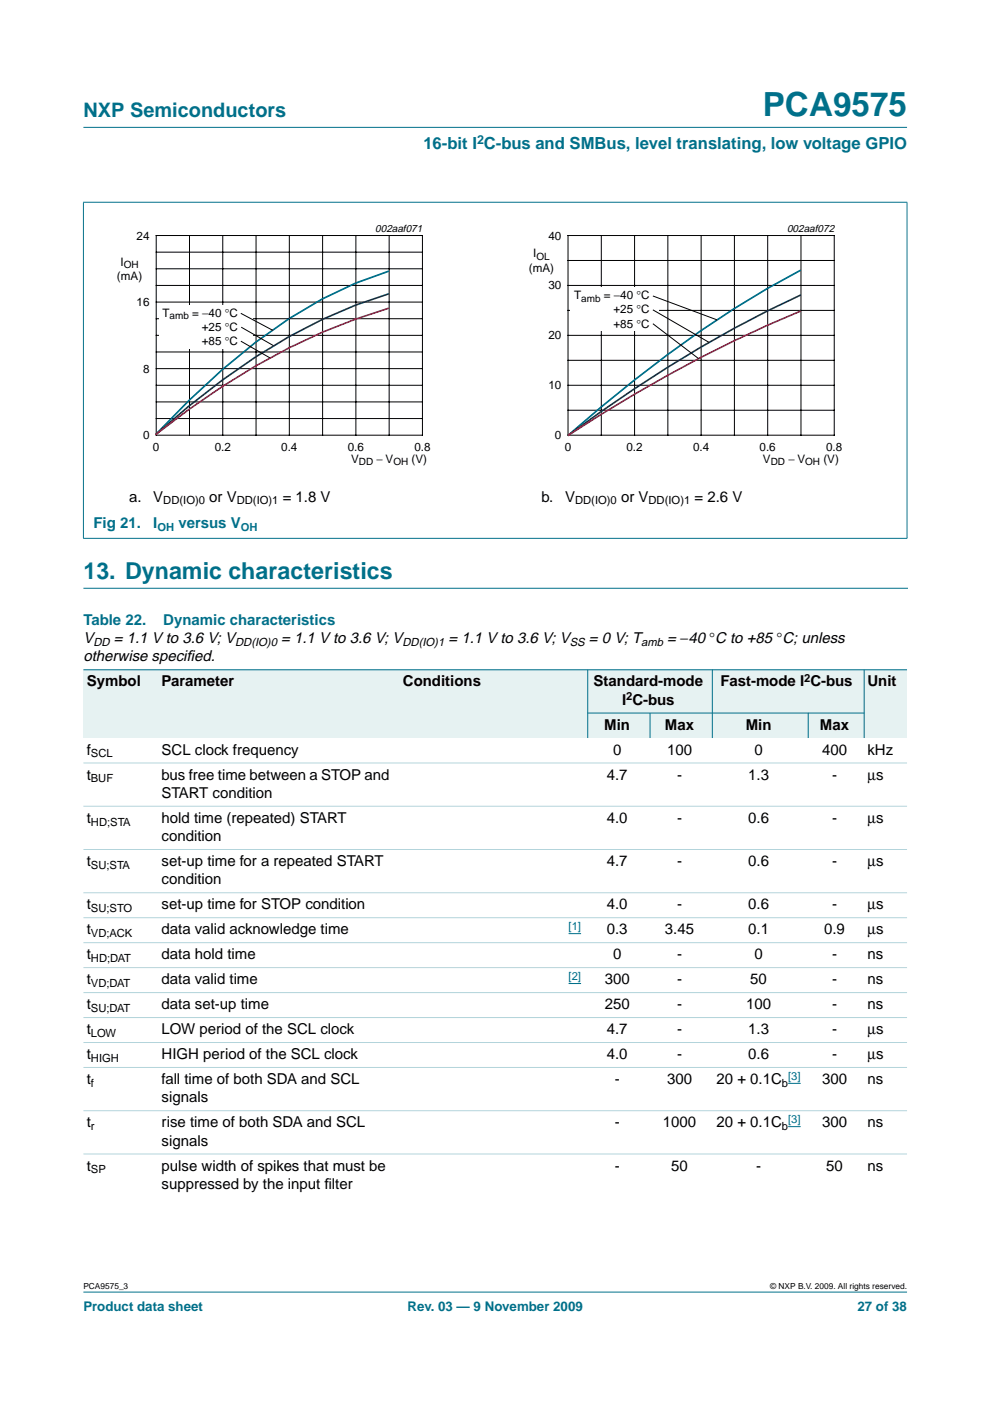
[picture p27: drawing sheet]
<svg xmlns="http://www.w3.org/2000/svg" width="210mm" height="297mm" viewBox="0 0 210 297" stroke-linecap="round" stroke-linejoin="round" font-family="sans-serif">
<defs><g id="words">
<text font-size="7.1" fill="#00708a" x="161.7" y="24.7">PCA9575</text>
<text font-size="4.9" fill="#00708a" x="17.7" y="122.7">13. Dynamic characteristics</text>
<text font-size="4.2" fill="#00708a" x="17.7" y="24.9">NXP Semiconductors</text>
<text font-size="3.5" fill="#00708a" x="89.8" y="31.6">16-bit I C-bus and SMBus, level translating, low voltage GPIO</text>
<g font-size="3.2">
<text x="27.4" y="106.4">a.</text>
<text x="32.5" y="106.4">V</text>
<text x="44.4" y="106.4">or V</text>
<text x="59.9" y="106.4">= 1.8 V</text>
<text x="114.8" y="106.4">b.</text>
<text x="119.8" y="106.4">V</text>
<text x="131.7" y="106.4">or V</text>
<text x="147.2" y="106.4">= 2.6 V</text>
<text x="17.7" y="136.4">V</text>
<text x="24.1" y="136.4">= 1.1 V to 3.6 V; V</text>
<text x="59.6" y="136.4">= 1.1 V to 3.6 V; V</text>
<text x="95.1" y="136.4">= 1.1 V to 3.6 V; V</text>
<text x="124.9" y="136.4">= 0 V; T</text>
<text x="141.5" y="136.4">= −40 °C to +85 °C; unless</text>
<text x="17.7" y="140.2">otherwise specif</text>
<text x="39.6" y="140.2">ied.</text>
<text x="18.4" y="145.5">Symbol</text>
<text x="34.3" y="145.5">Parameter</text>
<text x="85.4" y="145.5">Conditions</text>
<text x="125.9" y="145.5">Standard-mode</text>
<text x="131.9" y="149.4">I C-bus</text>
<text x="152.8" y="145.5">Fast-mode I C-bus</text>
<text x="183.9" y="145.5">Unit</text>
<text x="128.1" y="154.7">Min</text>
<text x="141" y="154.7">Max</text>
<text x="158.1" y="154.7">Min</text>
<text x="173.9" y="154.7">Max</text>
<text x="18.4" y="160">f</text>
<text x="34.3" y="160">SCL clock frequency</text>
<text x="130" y="160">0</text>
<text x="141.4" y="160">100</text>
<text x="160" y="160">0</text>
<text x="174.3" y="160">400</text>
<text x="183.9" y="160">kHz</text>
<text x="18.4" y="165.3">t</text>
<text x="34.3" y="165.3">bus free time between a STOP and</text>
<text x="128.7" y="165.3">4.7</text>
<text x="143.5" y="165.3">-</text>
<text x="158.6" y="165.3">1.3</text>
<text x="176.4" y="165.3">-</text>
<text x="183.9" y="165.3">µs</text>
<text x="34.3" y="169.2">START condition</text>
<text x="18.4" y="174.5">t</text>
<text x="34.3" y="174.5">hold time (repeated) START</text>
<text x="34.3" y="178.3">condition</text>
<text x="128.7" y="174.5">4.0</text>
<text x="143.5" y="174.5">-</text>
<text x="158.6" y="174.5">0.6</text>
<text x="176.4" y="174.5">-</text>
<text x="183.9" y="174.5">µs</text>
<text x="18.4" y="183.6">t</text>
<text x="34.3" y="183.6">set-up time for a repeated START</text>
<text x="128.7" y="183.6">4.7</text>
<text x="143.5" y="183.6">-</text>
<text x="158.6" y="183.6">0.6</text>
<text x="176.4" y="183.6">-</text>
<text x="183.9" y="183.6">µs</text>
<text x="34.3" y="187.5">condition</text>
<text x="18.4" y="192.8">t</text>
<text x="34.3" y="192.8">set-up time for STOP condition</text>
<text x="128.7" y="192.8">4.0</text>
<text x="143.5" y="192.8">-</text>
<text x="158.6" y="192.8">0.6</text>
<text x="176.4" y="192.8">-</text>
<text x="183.9" y="192.8">µs</text>
<text x="18.4" y="203.4">t</text>
<text x="18.4" y="198.1">t</text>
<text x="34.3" y="198.1">data valid acknowledge time</text>
<text x="34.3" y="203.4">data hold time</text>
<text x="128.7" y="198.1">0.3</text>
<text x="130" y="203.4">0</text>
<text x="141" y="198.1">3.45</text>
<text x="143.5" y="203.4">-</text>
<text x="158.6" y="198.1">0.1</text>
<text x="160" y="203.4">0</text>
<text x="174.7" y="198.1">0.9</text>
<text x="176.4" y="203.4">-</text>
<text x="183.9" y="198.1">µs</text>
<text x="183.9" y="203.4">ns</text>
<text x="18.4" y="208.7">t</text>
<text x="34.3" y="208.7">data valid time</text>
<text x="128.2" y="208.7">300</text>
<text x="143.5" y="208.7">-</text>
<text x="159.1" y="208.7">50</text>
<text x="176.4" y="208.7">-</text>
<text x="183.9" y="208.7">ns</text>
<text x="18.4" y="214">t</text>
<text x="34.3" y="214">data set-up time</text>
<text x="128.2" y="214">250</text>
<text x="143.5" y="214">-</text>
<text x="158.2" y="214">100</text>
<text x="176.4" y="214">-</text>
<text x="183.9" y="214">ns</text>
<text x="18.4" y="219.3">t</text>
<text x="34.3" y="219.3">LOW period of the SCL clock</text>
<text x="128.7" y="219.3">4.7</text>
<text x="143.5" y="219.3">-</text>
<text x="158.6" y="219.3">1.3</text>
<text x="176.4" y="219.3">-</text>
<text x="183.9" y="219.3">µs</text>
<text x="18.4" y="224.6">t</text>
<text x="34.3" y="224.6">HIGH period of the SCL clock</text>
<text x="128.7" y="224.6">4.0</text>
<text x="143.5" y="224.6">-</text>
<text x="158.6" y="224.6">0.6</text>
<text x="176.4" y="224.6">-</text>
<text x="183.9" y="224.6">µs</text>
<text x="18.4" y="229.9">t</text>
<text x="34.3" y="229.9">fall time of both SDA and SCL</text>
<text x="34.3" y="233.7">signals</text>
<text x="130.3" y="229.9">-</text>
<text x="141.4" y="229.9">300</text>
<text x="151.9" y="229.9">20 + 0.1C</text>
<text x="174.3" y="229.9">300</text>
<text x="183.9" y="229.9">ns</text>
<text x="18.4" y="239">t</text>
<text x="34.3" y="239">rise time of both SDA and SCL</text>
<text x="130.3" y="239">-</text>
<text x="140.5" y="239">1000</text>
<text x="151.9" y="239">20 + 0.1C</text>
<text x="174.3" y="239">300</text>
<text x="183.9" y="239">ns</text>
<text x="34.3" y="242.9">signals</text>
<text x="18.4" y="248.2">t</text>
<text x="34.3" y="248.2">pulse width of spikes that must be</text>
<text x="130.3" y="248.2">-</text>
<text x="142.3" y="248.2">50</text>
<text x="160.3" y="248.2">-</text>
<text x="175.2" y="248.2">50</text>
<text x="183.9" y="248.2">ns</text>
<text x="34.3" y="252.1">suppressed by the input f</text>
<text x="68.8" y="252.1">ilter</text>
</g>
<g font-size="3.2" fill="#00708a">
<text x="19.8" y="112">Fig 21.</text>
<text x="32.5" y="112">I</text>
<text x="37.8" y="112">versus V</text>
<text x="17.7" y="132.5">Table 22.</text>
<text x="34.6" y="132.5">Dynamic characteristics</text>
</g>
<g font-size="2.8" fill="#00708a">
<text x="17.7" y="278">Product data sheet</text>
<text x="86.4" y="278">Rev. 03 — 9 November 2009</text>
<text x="181.8" y="278">27 of 38</text>
</g>
<text font-size="2.6" fill="#00708a" x="101.1" y="30.5">2</text>
<g font-size="2.5">
<text x="29" y="50.8">24</text>
<text x="116.3" y="50.8">40</text>
<text x="24.8" y="59.3">(mA)</text>
<text x="25.5" y="56.3">I</text>
<text x="112.1" y="57.6">(mA)</text>
<text x="113" y="54.6">I</text>
<text x="29" y="64.9">16</text>
<text x="116.3" y="61.4">30</text>
<text x="121.7" y="63.5">T</text>
<text x="128" y="63.5">= −40</text>
<text x="135" y="63.5">°C</text>
<text x="34.4" y="67.1">T</text>
<text x="40.8" y="67.1">= −40</text>
<text x="42.8" y="70.1">+25</text>
<text x="47.7" y="70.1">°C</text>
<text x="47.7" y="67.1">°C</text>
<text x="116.3" y="71.9">20</text>
<text x="130.1" y="66.5">+25</text>
<text x="130.1" y="69.5">+85</text>
<text x="135" y="66.5">°C</text>
<text x="135" y="69.5">°C</text>
<text x="42.8" y="73.1">+85</text>
<text x="47.7" y="73.1">°C</text>
<text x="30.3" y="79">8</text>
<text x="116.3" y="82.5">10</text>
<text x="30.3" y="93.1">0</text>
<text x="32.4" y="95.7">0</text>
<text x="45.5" y="95.7">0.2</text>
<text x="59.6" y="95.7">0.4</text>
<text x="73.7" y="95.7">0.6</text>
<text x="87.9" y="95.7">0.8</text>
<text x="117.7" y="93.1">0</text>
<text x="119.7" y="95.7">0</text>
<text x="132.8" y="95.7">0.2</text>
<text x="146.9" y="95.7">0.4</text>
<text x="161.1" y="95.7">0.6</text>
<text x="175.2" y="95.7">0.8</text>
<text x="74.5" y="98.2">V</text>
<text x="79.8" y="98.2">− V</text>
<text x="87.3" y="98.2">(V)</text>
<text x="161.8" y="98.2">V</text>
<text x="167.2" y="98.2">− V</text>
<text x="174.6" y="98.2">(V)</text>
</g>
<g font-size="2.4">
<text x="34.6" y="107">DD(IO)0</text>
<text x="50.2" y="107">DD(IO)1</text>
<text x="121.9" y="107">DD(IO)0</text>
<text x="137.5" y="107">DD(IO)1</text>
<text x="19.8" y="136.9">DD</text>
<text x="49.9" y="136.9">DD(IO)0</text>
<text x="85.3" y="136.9">DD(IO)1</text>
<text x="120.8" y="136.9">SS</text>
<text x="136" y="136.9">amb</text>
<text x="132.8" y="148.5">2</text>
<text x="170.5" y="144.6">2</text>
<text x="19.3" y="160.6">SCL</text>
<text x="19.3" y="165.9">BUF</text>
<text x="19.3" y="175">HD;STA</text>
<text x="19.3" y="184.2">SU;STA</text>
<text x="19.3" y="193.4">SU;STO</text>
<text x="19.3" y="198.7">VD;ACK</text>
<text x="19.3" y="204">HD;DAT</text>
<text x="19.3" y="209.3">VD;DAT</text>
<text x="19.3" y="214.5">SU;DAT</text>
<text x="19.3" y="219.8">LOW</text>
<text x="19.3" y="225.1">HIGH</text>
<text x="19.3" y="230.4">f</text>
<text x="165.8" y="230.4">b</text>
<text x="19.3" y="239.6">r</text>
<text x="165.8" y="239.6">b</text>
<text x="19.3" y="248.8">SP</text>
</g>
<g font-size="2.4" fill="#00708a">
<text x="33.4" y="112.6">OH</text>
<text x="51" y="112.6">OH</text>
</g>
<g font-size="2.4" fill="#00f">
<text x="120.6" y="197.1">[1]</text>
<text x="120.6" y="207.7">[2]</text>
<text x="167.1" y="228.9">[3]</text>
<text x="167.1" y="238.1">[3]</text>
</g>
<g font-size="2.2">
<text x="79.6" y="49.1">002aaf071</text>
<text x="166.9" y="49.1">002aaf072</text>
</g>
<g font-size="2.1">
<text x="26.2" y="56.8">OH</text>
<text x="113.7" y="55.1">OL</text>
<text x="123.2" y="64">amb</text>
<text x="35.9" y="67.6">amb</text>
<text x="76.1" y="98.7">DD</text>
<text x="83.4" y="98.7">OH</text>
<text x="163.4" y="98.7">DD</text>
<text x="170.7" y="98.7">OH</text>
</g>
<g font-size="1.8">
<text x="17.7" y="273.4">PCA9575_3</text>
<text x="163.3" y="273.4">© NXP B.V. 2009. All rights reserved.</text>
</g>
</g></defs>
<g fill="#00708a" stroke="#00708a" stroke-width=".21">
<path d="M17.7 273.9h174.6z"/>
<path d="M17.7 27h174.6z"/>
<path d="M17.7 42.9v71.2z"/>
<path d="M192.3 42.9v71.2z"/>
<path d="M17.6 42.9h174.8z"/>
<path d="M17.6 114.1h174.8z"/>
</g>
<path d="M17.7 124.7h174.7" fill="none" stroke="#00708a" stroke-width=".21"/>
<path d="M20.4 47.1h81.9v52.2h-81.9z" fill="none" stroke="#fff" stroke-width=".21"/>
<g fill="none" stroke="#000" stroke-width=".21">
<path d="M33.1 49.9h56.5v42.4h-56.5zM33.1 57h56.5M33.1 53.5h56.5M40.2 49.9v42.4M47.2 49.9v42.4M54.3 49.9v42.4M61.3 49.9v42.4M68.4 49.9v42.4M75.5 49.9v42.4M82.5 49.9v42.4M33.1 64h56.5M33.1 71.1h56.5"/>
<path d="M33.1 78.2h56.5M33.1 60.5h56.5M33.1 67.6h56.5M33.1 74.6h56.5M33.1 85.2h56.5M33.1 81.7h56.5M33.1 88.7h56.5"/>
</g>
<path d="M33.7 64.7h19.8v9.1h-19.8z" fill="#fff"/>
<path d="M82.5 57.5a89.3 89.3 0 0 0-28.3 15.1l-7.1 5.8-7 6.5-7.1 7.2" fill="none" stroke="#003883" stroke-width=".35"/>
<path d="M82.5 62.3a112.8 112.8 0 0 0-35.4 18.3l-7 5.5-7.1 6" fill="none" stroke="#005042" stroke-width=".35"/>
<path d="M82.5 65.3a138.4 138.4 0 0 0-42.4 21.5l-7.1 5.3" fill="none" stroke="#e3004a" stroke-width=".35"/>
<g fill="none" stroke="#000" stroke-width=".21">
<path d="M120.4 49.9h56.5v42.4h-56.5zM120.4 55.2h56.5M127.5 49.9v42.4M134.5 49.9v42.4M141.6 49.9v42.4M148.7 49.9v42.4M155.7 49.9v42.4M162.8 49.9v42.4M169.8 49.9v42.4M51.1 66.4l6.7 3.6M51.1 72.3l6.2 3.6M51.1 69.4l6.8 3.9"/>
<path d="M120.4 76.4h56.5M120.4 71.1h56.5M120.4 65.8h56.5M120.4 60.5h56.5M120.4 87h56.5M120.4 81.7h56.5"/>
</g>
<path d="M107.7 47.1h81.9v52.2h-81.9z" fill="none" stroke="#fff" stroke-width=".21"/>
<path d="M121 61h18.7v9.2h-18.7z" fill="#fff"/>
<path d="M169.8 57.3a237 237 0 0 0-42.4 29l-7 6.1" fill="none" stroke="#003883" stroke-width=".35"/>
<path d="M169.8 62.5a274.1 274.1 0 0 0-49.4 29.9" fill="none" stroke="#005042" stroke-width=".35"/>
<path d="M169.8 65.9a291.6 291.6 0 0 0-49.4 26.5" fill="none" stroke="#e3004a" stroke-width=".35"/>
<path d="M138.4 68.6l9.7 7.4M138.4 65.7l11.9 6.9M138.4 62.8l13.6 5" fill="none" stroke="#000" stroke-width=".21"/>
<g fill="#e6f2f2">
<path d="M17.7 142h15.9v14.5h-15.9z" fill-rule="evenodd"/>
<path d="M33.6 142h51.1v14.5h-51.1z" fill-rule="evenodd"/>
<path d="M84.7 142h33.5v14.5h-33.5z" fill-rule="evenodd"/>
<path d="M118.2 142h6.4v14.5h-6.4z" fill-rule="evenodd"/>
<path d="M124.6 142h26.4v9.2h-26.4z" fill-rule="evenodd"/>
<path d="M151 142h32.2v9.2h-32.2z" fill-rule="evenodd"/>
<path d="M183.2 142h9.1v14.5h-9.1z" fill-rule="evenodd"/>
<path d="M124.6 151.2h13.2v5.3h-13.2z" fill-rule="evenodd"/>
<path d="M137.8 151.2h13.2v5.3h-13.2z" fill-rule="evenodd"/>
<path d="M151 151.2h20.4v5.3h-20.4z" fill-rule="evenodd"/>
<path d="M171.4 151.2h11.8v5.3h-11.8z" fill-rule="evenodd"/>
</g>
<path d="M120.6 197.9h2.6M120.6 208.5h2.6M167.1 229.7h2.7M167.1 238.9h2.7" fill="none" stroke="#00f" stroke-width=".21"/>
<g fill="#00708a" stroke="#00708a" stroke-width=".21">
<path d="M124.6 142v14.5z"/>
<path d="M137.8 151.1v5.4z"/>
<path d="M151 142v14.5z"/>
<path d="M171.4 151.1v5.4z"/>
<path d="M183.2 142v14.5z"/>
<path d="M17.7 142h174.6z"/>
<path d="M124.6 151.2h58.7z"/>
</g>
<g fill="#b3d4db" stroke="#b3d4db" stroke-width=".21">
<path d="M17.7 161.8h174.6z"/>
<path d="M17.7 170.9h174.6z"/>
<path d="M17.7 180.1h174.6z"/>
<path d="M17.7 189.3h174.6z"/>
<path d="M17.7 194.6h174.6z"/>
<path d="M17.7 199.9h174.6z"/>
<path d="M17.7 205.2h174.6z"/>
<path d="M17.7 210.4h174.6z"/>
<path d="M17.7 215.7h174.6z"/>
<path d="M17.7 221h174.6z"/>
<path d="M17.7 226.3h174.6z"/>
<path d="M17.7 235.5h174.6z"/>
<path d="M17.7 244.7h174.6z"/>
</g>
<use href="#words"/>
</svg>
